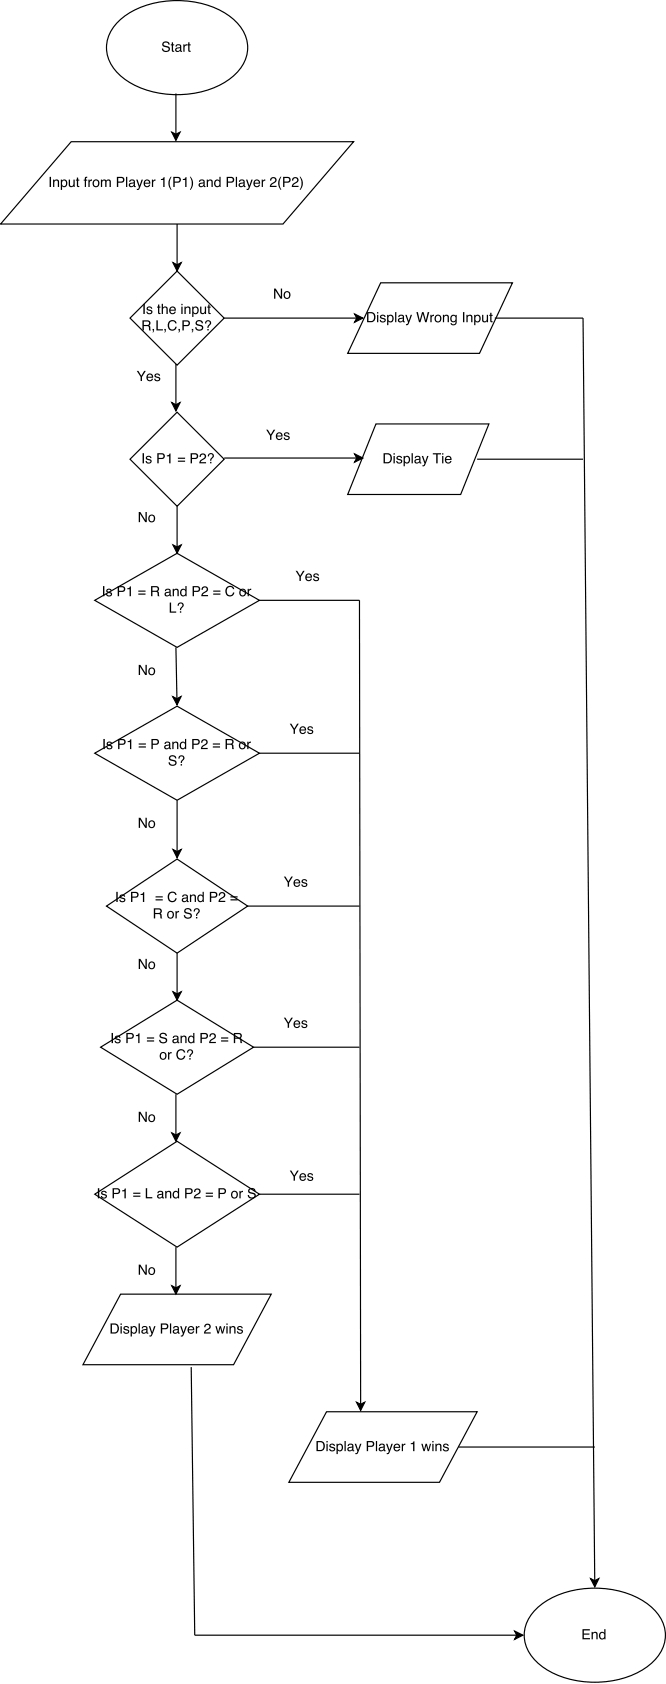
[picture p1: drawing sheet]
<svg xmlns="http://www.w3.org/2000/svg" width="200mm" height="505mm" viewBox="0 0 200 505" stroke-linecap="round" stroke-linejoin="round" font-family="sans-serif">
<path d="M35.1 6.8a26.1 26.1 0 0 1 22-6.4 22.2 22.2 0 0 1 14.9 7.5 10.4 10.4 0 0 1-2.1 14.9 28.3 28.3 0 0 1-26.4 4.1 16.5 16.5 0 0 1-11.2-9.9 10.4 10.4 0 0 1 2.8-10.2z" fill="none" stroke="#000" stroke-width=".35"/>
<path d="M48.9 12.7a1.19 1.19 0 0 1 2 .7h-.4a.66 .66 0 0 0-.8-.7 .66 .66 0 0 0-.5 .9h.1a1.28 1.28 0 0 1 1.6 1.4 1.29 1.29 0 0 1-1.3 .6 1.29 1.29 0 0 1-1.1-1.1h.4a.8 .8 0 0 0 .8 .8 .8 .8 0 0 0 .8-.8l-.4-.2a1.19 1.19 0 0 1-1.4-1.2zM51.5 12.7h.4v.6h.3v.3h-.3v1.5l.3 .1v.3h-.5l-.2-.2v-1.7h-.3v-.3h.3zM52.9 14.7a.53 .53 0 0 0 .7 .5 .53 .53 0 0 0 .3-.8zM52.7 13.5a.96 .96 0 0 1 1.6 .4l.1 1.3 .2 .1v.2h-.4l-.2-.3a.74 .74 0 0 1-1.3 .3 .74 .74 0 0 1 .5-1.2l.8-.2a.5 .5 0 0 0-.5-.6 .5 .5 0 0 0-.5 .5h-.4zM55 13.3h.3v.4l.7-.4v.4h-.4l-.2 .4-.1 1.4h-.3zM56.4 12.7h.4v.6h.4v.3h-.4v1.5l.4 .1v.3h-.5l-.2-.2-.1-1.7h-.3v-.3h.3z" fill="#000"/>
<path d="M21.3 42.5h84.7l-21.2 24.7h-84.6z" fill="#fff"/>
<path d="M21.3 42.5h84.7l-21.2 24.7h-84.6z" fill="none" stroke="#000" stroke-width=".35"/>
<path d="M14.9 53.1h.4v3h-.4zM15.9 53.9h.4v.3a.78 .78 0 0 1 .9-.4 .78 .78 0 0 1 .5 .9v1.4h-.4v-1.4a.55 .55 0 0 0-.6-.5 .55 .55 0 0 0-.4 .7v1.2h-.4zM18.8 54.3l-.2 .4a.73 .73 0 0 0 .1 1 .73 .73 0 0 0 1-.1 .73 .73 0 0 0 .1-.9l-.4-.5zM18.2 53.9h.4v.3a.96 .96 0 0 1 1.3-.2 .96 .96 0 0 1 .3 1.3 .88 .88 0 0 1-.6 .8 .88 .88 0 0 1-1-.3v1.2h-.4zM20.6 53.9h.4v1.4a.56 .56 0 0 0 .7 .5 .56 .56 0 0 0 .3-.8v-1.1h.4v2.2h-.4v-.3a.77 .77 0 0 1-.8 .3 .77 .77 0 0 1-.6-.7zM23 53.3h.4v.6h.4v.3h-.4v1.4l.4 .2v.3h-.5l-.2-.3-.1-1.6h-.3v-.3h.3zM25.5 53.2l.7-.2v.4l-.4 .1v.4h.4v.3h-.4v1.9h-.4v-1.9h-.3v-.3h.3zM26.5 53.9h.4v.4l.7-.5v.4l-.5 .1-.2 .4v1.4h-.4zM28.4 54.3a.79 .79 0 0 0-.3 1.1 .79 .79 0 0 0 1.2 .2 .81 .81 0 0 0 .1-1 .81 .81 0 0 0-1-.3zM28 54.1a1.08 1.08 0 0 1 1.6 .2 1.08 1.08 0 0 1-.2 1.5 1.08 1.08 0 0 1-1.5-.2l-.1-.9zM30.3 53.9h.3v.3a.72 .72 0 0 1 1.3 0 .73 .73 0 0 1 .8-.4 .73 .73 0 0 1 .5 .8v1.5h-.4v-1.5a.48 .48 0 0 0-.5-.4 .48 .48 0 0 0-.4 .6v1.3h-.3v-1.5a.5 .5 0 0 0-.7-.4 .5 .5 0 0 0-.3 .7v1.2h-.3zM35 53.1h1.4a.88 .88 0 0 1 .9 .8 .88 .88 0 0 1-.9 .9h-.9v1.3h-.5zM35.5 53.4v1.1h.8a.53 .53 0 0 0 .6-.6 .53 .53 0 0 0-.6-.5zM37.8 53.1h.4v3h-.4zM39 55.3a.53 .53 0 0 0 .7 .5 .53 .53 0 0 0 .3-.8zM38.8 54.1a.96 .96 0 0 1 1.7 .3v1.4h.2v.3h-.4l-.2-.3a.74 .74 0 0 1-1.3 .2 .74 .74 0 0 1 .5-1.2l.8-.2a.5 .5 0 0 0-.5-.5 .5 .5 0 0 0-.5 .5h-.4zM40.8 53.9h.5l.5 1.8 .6-1.8h.5l-.6 1.6a1.43 1.43 0 0 1-1.1 1.5l-.2-.4h.4l.3-.4zM43.3 54.2a1.01 1.01 0 0 1 1.3-.3 1.01 1.01 0 0 1 .5 1.2h-1.6a.63 .63 0 0 0 .4 .7 .63 .63 0 0 0 .8-.4h.3a1.08 1.08 0 0 1-1.5 .7 1.08 1.08 0 0 1-.3-1.7zM43.6 54.3l-.1 .5h1.2a.61 .61 0 0 0-.4-.6 .61 .61 0 0 0-.7 .1zM45.5 53.9h.4v.4l.7-.5v.4l-.4 .1-.3 .4v1.4h-.4zM48.2 53.7l1.1-.6v3h-.4v-2.1h-.7zM51.2 53h.2l-.5 2 .6 2h-.3a3.1 3.1 0 0 1 0-4zM52 53.1h1.3a.88 .88 0 0 1 .9 .8 .88 .88 0 0 1-.9 .9h-.9v1.3h-.4zM52.4 53.4v1.1h.8a.53 .53 0 0 0 .6-.6 .53 .53 0 0 0-.6-.5zM54.8 53.7l1.1-.6v3h-.4v-2.1h-.7zM56.9 53h.3a3.1 3.1 0 0 1 0 4h-.3l.5-1.2 .1-1.1zM60 55.3a.53 .53 0 0 0 .6 .5 .53 .53 0 0 0 .3-.8zM59.8 54.1a.96 .96 0 0 1 1.6 .3v1.4h.2v.3h-.4l-.2-.3a.74 .74 0 0 1-1.2 .2 .74 .74 0 0 1 .4-1.2l.8-.2a.5 .5 0 0 0-.5-.5 .5 .5 0 0 0-.5 .5h-.4zM62 53.9h.3v.3a.78 .78 0 0 1 1-.4 .78 .78 0 0 1 .5 .9v1.4h-.4v-1.4a.55 .55 0 0 0-.7-.5 .55 .55 0 0 0-.3 .7v1.2h-.4zM64.7 54.4a.76 .76 0 0 0-.1 1 .76 .76 0 0 0 1 .2 .8 .8 0 0 0 .2-1 .8 .8 0 0 0-.9-.3zM64.6 54l.7-.1 .5 .3v-1.2h.3v3.1h-.3v-.3a1.01 1.01 0 0 1-1.4 .1 1.01 1.01 0 0 1-.1-1.5zM68 53.1h1.3a.88 .88 0 0 1 .9 .8 .88 .88 0 0 1-.9 .9h-.9v1.3h-.4zM68.4 53.4v1.1h.8a.53 .53 0 0 0 .6-.6 .53 .53 0 0 0-.6-.5zM70.7 53.1h.4v3h-.4zM72 55.3a.53 .53 0 0 0 .6 .5 .53 .53 0 0 0 .3-.8zM71.8 54.1a.96 .96 0 0 1 1.6 .3v1.4h.2v.3h-.4l-.2-.3a.74 .74 0 0 1-1.3 .2 .74 .74 0 0 1 .5-1.2l.8-.2a.5 .5 0 0 0-.5-.5 .5 .5 0 0 0-.5 .5h-.4zM73.7 53.9h.5l.6 1.8 .6-1.8h.4l-.6 1.6a1.43 1.43 0 0 1-1.1 1.5l-.2-.4h.4l.3-.4zM76.3 54.2a1.01 1.01 0 0 1 1.2-.3 1.01 1.01 0 0 1 .5 1.2h-1.6a.63 .63 0 0 0 .4 .7 .63 .63 0 0 0 .8-.4h.4a1.08 1.08 0 0 1-1.6 .7 1.08 1.08 0 0 1-.3-1.7zM76.6 54.3l-.2 .5h1.2a.61 .61 0 0 0-.3-.6 .61 .61 0 0 0-.7 .1zM78.5 53.9h.3v.4l.7-.5v.4l-.4 .1-.3 .4v1.4h-.3zM81.2 53.4a.97 .97 0 0 1 1.6 .1 .97 .97 0 0 1-.6 1.5l-.9 .7h1.6v.4h-2a3.6 3.6 0 0 1 1.6-1.9 .6 .6 0 0 0-.6-.8 .6 .6 0 0 0-.6 .8h-.3zM84.1 53h.3l-.6 2 .6 2h-.3a3.1 3.1 0 0 1 0-4zM84.9 53.1h1.3a.88 .88 0 0 1 .9 .8 .88 .88 0 0 1-.9 .9h-.9v1.3h-.4zM85.3 53.4v1.1h.8a.53 .53 0 0 0 .6-.6 .53 .53 0 0 0-.6-.5zM87.8 53.4a.97 .97 0 0 1 1.6 .1 .97 .97 0 0 1-.7 1.5l-.8 .7h1.6v.4h-2a3.6 3.6 0 0 1 1.6-1.9 .6 .6 0 0 0-.6-.8 .6 .6 0 0 0-.6 .8h-.4zM89.8 53h.3a3.1 3.1 0 0 1 0 4h-.3l.5-1.2 .1-1.1z" fill="#000"/>
<path d="M53.1 81.3l14.1 14.1-14.1 14.1-14.1-14.1z" fill="#fff"/>
<path d="M53.1 81.3l14.1 14.1-14.1 14.1-14.1-14.1z" fill="none" stroke="#000" stroke-width=".35"/>
<g fill="#000">
<path d="M43 91.2h.4v3h-.4zM44.2 92.1a.89 .89 0 0 1 1.4 .5h-.3a.42 .42 0 0 0-.5-.4 .42 .42 0 0 0-.3 .6h.1a.81 .81 0 0 1 .9 .3 .81 .81 0 0 1 0 1 .97 .97 0 0 1-1.6-.6h.3a.49 .49 0 0 0 .6 .5 .49 .49 0 0 0 .4-.6l-.1-.1a.8 .8 0 0 1-.9-.2 .8 .8 0 0 1 0-1zM47.4 91.4h.4v.6h.3v.3h-.3v1.4l.3 .2v.3h-.5l-.2-.3v-1.6h-.3v-.3h.3zM48.5 91.1h.4v1.2a.78 .78 0 0 1 .9-.3 .78 .78 0 0 1 .5 .8v1.4h-.4v-1.4a.55 .55 0 0 0-.7-.5 .55 .55 0 0 0-.3 .7v1.2h-.4zM51 92.3a1.01 1.01 0 0 1 1.2-.3 1.01 1.01 0 0 1 .5 1.2h-1.6a.63 .63 0 0 0 .5 .7 .63 .63 0 0 0 .7-.4h.4a1.08 1.08 0 0 1-1.5 .7 1.08 1.08 0 0 1-.4-1.7zM51.3 92.4l-.2 .5h1.3a.61 .61 0 0 0-.4-.6 .61 .61 0 0 0-.7 .1zM54.4 92h.3v2.2h-.3zM54.4 91.2h.3v.4h-.3zM55.3 92h.4v.3a.78 .78 0 0 1 .9-.4 .78 .78 0 0 1 .5 .9v1.4h-.4v-1.4a.55 .55 0 0 0-.6-.5 .55 .55 0 0 0-.4 .7v1.2h-.4zM58.2 92.4l-.2 .4a.73 .73 0 0 0 .1 1 .73 .73 0 0 0 1-.1 .73 .73 0 0 0 .1-.9l-.4-.5zM57.6 92h.4v.3a.96 .96 0 0 1 1.3-.2 .96 .96 0 0 1 .3 1.3 .88 .88 0 0 1-.6 .8 .88 .88 0 0 1-1-.3v1.2h-.4zM60 92h.4v1.4a.56 .56 0 0 0 .7 .5 .56 .56 0 0 0 .3-.8v-1.1h.4v2.2h-.4v-.3a.77 .77 0 0 1-.8 .3 .77 .77 0 0 1-.6-.7zM62.4 91.4h.4v.6h.4v.3h-.4v1.4l.4 .2v.3h-.5l-.2-.3-.1-1.6h-.3v-.3h.3z"/>
<path d="M43.1 96.4v1.1h1a.53 .53 0 0 0 .6-.5 .53 .53 0 0 0-.6-.6zM42.7 96.1h1.4a.83 .83 0 0 1 1 .5 .83 .83 0 0 1-.4 1l.3 .4 .2 1.1h-.5l-.1-1-.5-.3h-1v1.3h-.4zM45.7 98.7h.5l-.1 .7-.4 .4 .3-.6-.3-.1zM46.9 96.1h.4v2.7h1.5v.3h-1.9zM49.3 98.7h.4v.7l-.4 .4 .2-.6-.2-.1zM50.6 96.5a1.32 1.32 0 0 1 1.4-.5 1.32 1.32 0 0 1 .9 1h-.4a.98 .98 0 0 0-1.2-.6 .98 .98 0 0 0-.6 1.3 .96 .96 0 0 0 .7 1.1 .96 .96 0 0 0 1.2-.8h.4a1.4 1.4 0 0 1-1.8 1.2 1.4 1.4 0 0 1-.9-1.9zM53.5 98.7h.4v.7l-.4 .4 .2-.6-.2-.1zM54.7 96.1h1.4a.88 .88 0 0 1 .9 .9 .88 .88 0 0 1-.9 .8h-1v1.3h-.4zM55.1 96.4v1.1h.8a.53 .53 0 0 0 .6-.5 .53 .53 0 0 0-.6-.6zM57.5 98.7h.4v.7l-.4 .4 .2-.6-.2-.1zM58.9 96.3a1.19 1.19 0 0 1 2 .7h-.4a.66 .66 0 0 0-.8-.7 .66 .66 0 0 0-.5 .9l.1 .1a1.28 1.28 0 0 1 1.6 1.3 1.29 1.29 0 0 1-1.3 .6 1.29 1.29 0 0 1-1.1-1h.4a.8 .8 0 0 0 .8 .7 .8 .8 0 0 0 .8-.8l-.4-.2a1.19 1.19 0 0 1-1.4-1.2zM62.2 98.7h.4v.4h-.4zM61.7 96.3a.92 .92 0 0 1 1.5 .1 .92 .92 0 0 1-.5 1.4l-.2 .6h-.3l.2-.8a.6 .6 0 0 0 .5-.8 .6 .6 0 0 0-.9-.3l-.2 .5h-.3z"/>
</g>
<path d="M114.1 84.8h39.5l-9.8 21.2h-39.6z" fill="#fff"/>
<path d="M114.1 84.8h39.5l-9.8 21.2h-39.6z" fill="none" stroke="#000" stroke-width=".35"/>
<path d="M110.5 94v2.3h.7a1.19 1.19 0 0 0 1-1.2 1.19 1.19 0 0 0-1-1.1zM110.1 93.6h1.2a1.54 1.54 0 0 1 1.3 1.5 1.54 1.54 0 0 1-1.3 1.6h-1.2zM113 94.5h.4v2.2h-.4zM113 93.6h.4v.4h-.4zM114.1 94.6a.89 .89 0 0 1 1.5 .5h-.4a.42 .42 0 0 0-.5-.4 .42 .42 0 0 0-.3 .5l.1 .1a.81 .81 0 0 1 .9 .3 .81 .81 0 0 1 0 .9 .97 .97 0 0 1-1.6-.5h.4a.49 .49 0 0 0 .6 .4 .49 .49 0 0 0 .4-.6h-.1a.8 .8 0 0 1-.9-.3 .8 .8 0 0 1-.1-.9zM116.6 94.9l-.1 .4a.73 .73 0 0 0 .1 .9 .73 .73 0 0 0 1 0 .73 .73 0 0 0 0-1l-.3-.4zM116.1 94.5h.3v.3a.96 .96 0 0 1 1.3-.2 .96 .96 0 0 1 .3 1.2 .88 .88 0 0 1-.6 .9 .88 .88 0 0 1-1-.3v1.1h-.3zM118.5 93.6h.3v3.1h-.3zM119.7 95.9a.53 .53 0 0 0 .7 .5 .53 .53 0 0 0 .3-.8zM119.5 94.7a.96 .96 0 0 1 1.6 .3v1.3l.3 .1v.3h-.4l-.2-.3a.74 .74 0 0 1-1.3 .2 .74 .74 0 0 1 .5-1.2l.7-.2a.5 .5 0 0 0-.4-.5 .5 .5 0 0 0-.6 .4h-.3zM121.5 94.4h.4l.6 1.8 .6-1.8h.4l-.6 1.7a1.43 1.43 0 0 1-1 1.5l-.2-.4h.4l.2-.5zM124.8 93.6h.5l.6 2.5 .6-2.5h.5l.7 2.5 .5-2.5h.5l-.8 3.1h-.4l-.7-2.6-.7 2.6h-.5zM129 94.4h.4v.4l.7-.4v.4l-.4 .1-.3 .3v1.5h-.4zM130.9 94.8a.79 .79 0 0 0-.2 1.1 .79 .79 0 0 0 1.1 .2 .81 .81 0 0 0 .1-1 .81 .81 0 0 0-1-.3zM130.6 94.7a1.08 1.08 0 0 1 1.5 .2 1.08 1.08 0 0 1-.2 1.5 1.08 1.08 0 0 1-1.5-.2l-.1-.9zM132.8 94.4h.3v.4a.78 .78 0 0 1 1-.4 .78 .78 0 0 1 .5 .8v1.5h-.4v-1.4a.55 .55 0 0 0-.7-.5 .55 .55 0 0 0-.3 .7v1.2h-.4zM135.3 94.7a.83 .83 0 0 1 1.3 0v-.2h.3v2a.97 .97 0 0 1-.7 1.1 .97 .97 0 0 1-1.1-.7h.3a.64 .64 0 0 0 .9 .3 .64 .64 0 0 0 .3-.8 1.01 1.01 0 0 1-1.5 0 1.01 1.01 0 0 1 0-1.4zM135.6 94.9a.73 .73 0 0 0-.2 1.1 .73 .73 0 0 0 1.1 0 .74 .74 0 0 0 0-.9 .74 .74 0 0 0-.9-.2zM138.8 93.6h.4v3.1h-.4zM139.8 94.4h.4v.4a.78 .78 0 0 1 .9-.4 .78 .78 0 0 1 .5 .8v1.5h-.3v-1.4a.55 .55 0 0 0-.7-.5 .55 .55 0 0 0-.4 .7v1.2h-.4zM142.7 94.9l-.1 .4a.73 .73 0 0 0 .1 .9 .73 .73 0 0 0 .9 0 .73 .73 0 0 0 .1-1l-.3-.4zM142.2 94.5h.3v.3a.96 .96 0 0 1 1.3-.2 .96 .96 0 0 1 .3 1.2 .88 .88 0 0 1-.6 .9 .88 .88 0 0 1-1-.3v1.1h-.3zM144.5 94.4h.4v1.5a.56 .56 0 0 0 .8 .5 .56 .56 0 0 0 .2-.9v-1.1h.4v2.3h-.3v-.4a.77 .77 0 0 1-.9 .4 .77 .77 0 0 1-.6-.7zM147 93.8h.3v.6h.4v.4h-.4v1.4l.4 .2v.3h-.5l-.2-.3v-1.6h-.3v-.4h.3z" fill="#000"/>
<path d="M53.1 123.6l14.1 14.2-14.1 14.1-14.1-14.1z" fill="#fff"/>
<path d="M39 137.8l14.1-14.2 14.1 14.2-14.1 14.1z" fill="none" stroke="#000" stroke-width=".35"/>
<path d="M42.7 136h.5v3h-.5zM43.9 136.9a.89 .89 0 0 1 1.5 .5h-.4a.42 .42 0 0 0-.4-.4 .42 .42 0 0 0-.4 .6h.1a.81 .81 0 0 1 1 .3 .81 .81 0 0 1-.1 1 .97 .97 0 0 1-1.6-.6h.4a.49 .49 0 0 0 .6 .5 .49 .49 0 0 0 .4-.6l-.1-.1a.8 .8 0 0 1-.9-.2 .8 .8 0 0 1-.1-1zM47.2 136h1.3a.88 .88 0 0 1 .9 .8 .88 .88 0 0 1-.9 .9h-.9v1.3h-.4zM47.6 136.3v1.1h.8a.53 .53 0 0 0 .6-.6 .53 .53 0 0 0-.6-.5zM50 136.6l1.1-.6v3h-.4v-2.1h-.7zM53.3 137.3h2.2v.3h-2.2zM53.3 138.2h2.2v.3h-2.2zM57.2 136h1.3a.88 .88 0 0 1 .9 .8 .88 .88 0 0 1-.9 .9h-.9v1.3h-.4zM57.6 136.3v1.1h.8a.53 .53 0 0 0 .6-.6 .53 .53 0 0 0-.6-.5zM60.1 136.3a.97 .97 0 0 1 1.6 .1 .97 .97 0 0 1-.7 1.5l-.8 .7h1.6v.4h-2.1a3.6 3.6 0 0 1 1.7-1.9 .6 .6 0 0 0-.6-.8 .6 .6 0 0 0-.6 .8h-.4zM63 138.6h.4v.4h-.4zM62.5 136.2a.92 .92 0 0 1 1.5 .1 .92 .92 0 0 1-.5 1.4l-.1 .5h-.4l.2-.7a.6 .6 0 0 0 .5-.8 .6 .6 0 0 0-.8-.3l-.2 .5h-.4z" fill="#000"/>
<path d="M112.7 127.2h33.9l-8.5 21.1h-33.9z" fill="#fff"/>
<path d="M112.7 127.2h33.9l-8.5 21.1h-33.9z" fill="none" stroke="#000" stroke-width=".35"/>
<path d="M115.4 136.3v2.3h.7a1.19 1.19 0 0 0 1-1.1 1.19 1.19 0 0 0-1-1.2zM115 136h1.2a1.54 1.54 0 0 1 1.3 1.5 1.54 1.54 0 0 1-1.3 1.5h-1.2zM118 136.8h.4v2.2h-.4zM118 136h.4v.4h-.4zM119.1 136.9a.89 .89 0 0 1 1.4 .5h-.3a.42 .42 0 0 0-.5-.4 .42 .42 0 0 0-.3 .6h.1a.81 .81 0 0 1 .9 .3 .81 .81 0 0 1 0 1 .97 .97 0 0 1-1.6-.6h.3a.49 .49 0 0 0 .6 .5 .49 .49 0 0 0 .4-.6l-.1-.1a.8 .8 0 0 1-.9-.2 .8 .8 0 0 1 0-1zM121.6 137.2l-.2 .4a.73 .73 0 0 0 .1 1 .73 .73 0 0 0 1-.1 .73 .73 0 0 0 0-.9l-.3-.5zM121 136.8h.4v.3a.96 .96 0 0 1 1.2-.2 .96 .96 0 0 1 .3 1.3 .88 .88 0 0 1-.5 .8 .88 .88 0 0 1-1-.3v1.2h-.4zM123.4 136h.4v3h-.4zM124.7 138.2a.53 .53 0 0 0 .6 .5 .53 .53 0 0 0 .3-.8zM124.5 137a.96 .96 0 0 1 1.6 .3v1.4h.2v.3h-.4l-.2-.3a.74 .74 0 0 1-1.3 .2 .74 .74 0 0 1 .5-1.2l.8-.2a.5 .5 0 0 0-.5-.5 .5 .5 0 0 0-.5 .5h-.4zM126.4 136.8h.5l.6 1.8 .6-1.8h.4l-.6 1.6a1.43 1.43 0 0 1-1.1 1.5l-.2-.4h.4l.3-.4zM129.8 136h2.4v.3h-1v2.7h-.4v-2.7h-1zM132.6 136.8h.3v2.2h-.3zM132.6 136h.3v.4h-.3zM133.7 137.1a1.01 1.01 0 0 1 1.2-.2 1.01 1.01 0 0 1 .5 1.1h-1.6a.63 .63 0 0 0 .4 .7 .63 .63 0 0 0 .8-.4h.4a1.08 1.08 0 0 1-1.6 .7 1.08 1.08 0 0 1-.3-1.7zM134 137.2l-.2 .5h1.2a.61 .61 0 0 0-.3-.6 .61 .61 0 0 0-.7 .1z" fill="#000"/>
<path d="M28.4 180.1l24.7-14.1 24.7 14.1-24.7 14.1z" fill="#fff"/>
<path d="M28.4 180.1l24.7-14.1 24.7 14.1-24.7 14.1z" fill="none" stroke="#000" stroke-width=".35"/>
<g fill="#000">
<path d="M30.9 175.8h.4v3.1h-.4zM32.1 176.8a.89 .89 0 0 1 1.4 .5h-.3a.42 .42 0 0 0-.5-.4 .42 .42 0 0 0-.3 .5l.1 .1a.81 .81 0 0 1 .9 .3 .81 .81 0 0 1 0 .9 .97 .97 0 0 1-1.6-.5h.3a.49 .49 0 0 0 .6 .4 .49 .49 0 0 0 .4-.6h-.1a.8 .8 0 0 1-.9-.3 .8 .8 0 0 1 0-.9zM35.3 175.8h1.4a.88 .88 0 0 1 .9 .9 .88 .88 0 0 1-.9 .9h-1v1.3h-.4zM35.7 176.2v1h.8a.53 .53 0 0 0 .7-.5 .53 .53 0 0 0-.7-.5zM38.2 176.5l1.1-.6v3h-.4v-2.1h-.7zM41.5 177.2h2.1v.3h-2.1zM41.5 178h2.1v.4h-2.1zM45.7 176.2v1h1a.53 .53 0 0 0 .6-.5 .53 .53 0 0 0-.6-.5zM45.3 175.8h1.4a.83 .83 0 0 1 1 .5 .83 .83 0 0 1-.4 1.1l.3 .3 .2 1.2h-.5l-.1-1.1-.6-.2h-.9v1.3h-.4zM49.8 178.1a.53 .53 0 0 0 .6 .5 .53 .53 0 0 0 .3-.8zM49.6 176.9a.96 .96 0 0 1 1.6 .3v1.3l.2 .1v.3h-.4l-.2-.3a.74 .74 0 0 1-1.3 .2 .74 .74 0 0 1 .5-1.2l.8-.2a.5 .5 0 0 0-.5-.5 .5 .5 0 0 0-.5 .4h-.4zM51.8 176.6h.3v.4a.78 .78 0 0 1 1-.4 .78 .78 0 0 1 .5 .8v1.5h-.4v-1.4a.55 .55 0 0 0-.7-.6 .55 .55 0 0 0-.3 .8v1.2h-.4zM54.5 177.1a.76 .76 0 0 0-.1 1.1 .76 .76 0 0 0 1 .2 .8 .8 0 0 0 .2-1 .8 .8 0 0 0-.9-.4zM54.4 176.8l.7-.2 .5 .3v-1.1h.3v3.1h-.3v-.3a1.01 1.01 0 0 1-1.4 0 1.01 1.01 0 0 1-.1-1.4zM57.7 175.8h1.4a.88 .88 0 0 1 .9 .9 .88 .88 0 0 1-.9 .9h-.9v1.3h-.5zM58.2 176.2v1h.8a.53 .53 0 0 0 .6-.5 .53 .53 0 0 0-.6-.5zM60.7 176.1a.97 .97 0 0 1 1.6 .2 .97 .97 0 0 1-.7 1.4l-.8 .8h1.6v.4h-2.1a3.6 3.6 0 0 1 1.7-2 .6 .6 0 0 0-.6-.7 .6 .6 0 0 0-.6 .7h-.4zM63.9 177.2h2.2v.3h-2.2zM63.9 178h2.2v.4h-2.2zM67.9 176.2a1.32 1.32 0 0 1 1.3-.5 1.32 1.32 0 0 1 1 1h-.4a.98 .98 0 0 0-1.2-.6 .98 .98 0 0 0-.6 1.3 .96 .96 0 0 0 .7 1.2 .96 .96 0 0 0 1.2-.9h.4a1.4 1.4 0 0 1-1.8 1.2 1.4 1.4 0 0 1-.9-1.9zM72.4 177a.79 .79 0 0 0-.3 1.1 .79 .79 0 0 0 1.2 .2 .81 .81 0 0 0 0-1 .81 .81 0 0 0-.9-.3zM72 176.9a1.08 1.08 0 0 1 1.6 .2 1.08 1.08 0 0 1-.2 1.5 1.08 1.08 0 0 1-1.6-.2v-.9zM74.2 176.6h.4v.4l.7-.4v.4l-.4 .1-.3 .3v1.5h-.4z"/>
<path d="M50.9 180.8h.4v2.6h1.5v.4h-1.9zM53.9 183.4h.4v.4h-.4zM53.5 181a.92 .92 0 0 1 1.5 .1 .92 .92 0 0 1-.5 1.4l-.2 .5h-.4l.3-.7a.6 .6 0 0 0 .5-.8 .6 .6 0 0 0-.9-.3l-.2 .5h-.4z"/>
</g>
<path d="M28.4 226l24.7-14.2 24.7 14.2-24.7 14.1z" fill="#fff"/>
<path d="M28.4 226l24.7-14.2 24.7 14.2-24.7 14.1z" fill="none" stroke="#000" stroke-width=".35"/>
<g fill="#000">
<path d="M31 221.7h.4v3h-.4zM32.2 222.6a.89 .89 0 0 1 1.4 .5h-.3a.42 .42 0 0 0-.5-.3 .42 .42 0 0 0-.3 .5h.1a.81 .81 0 0 1 .9 .3 .81 .81 0 0 1 0 1 .97 .97 0 0 1-1.6-.6h.3a.49 .49 0 0 0 .6 .5 .49 .49 0 0 0 .4-.6h-.1a.8 .8 0 0 1-.9-.3 .8 .8 0 0 1 0-1zM35.4 221.7h1.4a.88 .88 0 0 1 .9 .9 .88 .88 0 0 1-.9 .8h-1v1.3h-.4zM35.8 222v1.1h.8a.53 .53 0 0 0 .7-.5 .53 .53 0 0 0-.7-.6zM38.3 222.3l1.1-.5v2.9h-.4v-2.1h-.7zM41.6 223h2.1v.4h-2.1zM41.6 223.9h2.1v.4h-2.1zM45.4 221.7h1.4a.88 .88 0 0 1 .9 .9 .88 .88 0 0 1-.9 .8h-1v1.3h-.4zM45.8 222v1.1h.8a.53 .53 0 0 0 .7-.5 .53 .53 0 0 0-.7-.6zM49.6 223.9a.53 .53 0 0 0 .7 .5 .53 .53 0 0 0 .3-.8zM49.4 222.7a.96 .96 0 0 1 1.7 .4v1.3l.2 .1v.2h-.4l-.2-.3a.74 .74 0 0 1-1.3 .2 .74 .74 0 0 1 .5-1.1l.8-.2a.5 .5 0 0 0-.5-.6 .5 .5 0 0 0-.5 .5h-.4zM51.7 222.5h.3v.3a.78 .78 0 0 1 .9-.3 .78 .78 0 0 1 .6 .8v1.4h-.4v-1.4a.55 .55 0 0 0-.7-.5 .55 .55 0 0 0-.4 .8v1.1h-.3zM54.4 223a.76 .76 0 0 0-.2 1.1 .76 .76 0 0 0 1.1 .2 .8 .8 0 0 0 .2-1 .8 .8 0 0 0-.9-.4zM54.3 222.6l.7-.1 .5 .3v-1.1h.3v3h-.3v-.3a1.01 1.01 0 0 1-1.4 .1 1.01 1.01 0 0 1-.1-1.4zM57.6 221.7h1.4a.88 .88 0 0 1 .9 .9 .88 .88 0 0 1-.9 .8h-1v1.3h-.4zM58 222v1.1h.9a.53 .53 0 0 0 .6-.5 .53 .53 0 0 0-.6-.6zM60.6 222a.97 .97 0 0 1 1.5 .2 .97 .97 0 0 1-.6 1.4l-.9 .8h1.7v.3h-2.1a3.6 3.6 0 0 1 1.6-1.9 .6 .6 0 0 0-.6-.7 .6 .6 0 0 0-.5 .7h-.4zM63.8 223h2.2v.4h-2.2zM63.8 223.9h2.2v.4h-2.2zM68 222v1.1h1a.53 .53 0 0 0 .6-.5 .53 .53 0 0 0-.5-.6zM67.6 221.7h1.4a.83 .83 0 0 1 1 .5 .83 .83 0 0 1-.4 1l.4 .4 .2 1.1h-.5l-.2-1-.5-.3h-1v1.3h-.4zM72.3 222.9a.79 .79 0 0 0-.3 1.1 .79 .79 0 0 0 1.2 .2 .81 .81 0 0 0 0-1 .81 .81 0 0 0-.9-.3zM71.9 222.8a1.08 1.08 0 0 1 1.5 .1 1.08 1.08 0 0 1-.1 1.6 1.08 1.08 0 0 1-1.6-.2l-.1-1zM74.1 222.5h.4v.4l.7-.4v.4h-.4l-.3 .4v1.4h-.4z"/>
<path d="M50.9 226.8a1.19 1.19 0 0 1 2 .7h-.4a.66 .66 0 0 0-.8-.7 .66 .66 0 0 0-.5 .9l.1 .1a1.28 1.28 0 0 1 1.6 1.3 1.29 1.29 0 0 1-1.3 .6 1.29 1.29 0 0 1-1.1-1h.4a.8 .8 0 0 0 .8 .7 .8 .8 0 0 0 .8-.7l-.4-.3a1.19 1.19 0 0 1-1.4-1.2zM54.2 229.2h.4v.5h-.4zM53.7 226.9a.92 .92 0 0 1 1.5 .1 .92 .92 0 0 1-.5 1.3l-.2 .6h-.3l.2-.8a.6 .6 0 0 0 .5-.7 .6 .6 0 0 0-.9-.4l-.2 .6h-.3z"/>
</g>
<path d="M31.9 271.8l21.2-14.1 21.2 14.1-21.2 14.1z" fill="#fff"/>
<path d="M31.9 271.8l21.2-14.1 21.2 14.1-21.2 14.1z" fill="none" stroke="#000" stroke-width=".35"/>
<g fill="#000">
<path d="M34.9 267.5h.4v3.1h-.4zM36.1 268.5a.89 .89 0 0 1 1.4 .5h-.3a.42 .42 0 0 0-.5-.4 .42 .42 0 0 0-.4 .6h.2a.81 .81 0 0 1 .9 .3 .81 .81 0 0 1 0 1 .97 .97 0 0 1-1.6-.6h.3a.49 .49 0 0 0 .6 .5 .49 .49 0 0 0 .4-.6l-.1-.1a.8 .8 0 0 1-.9-.3 .8 .8 0 0 1 0-.9zM39.3 267.5h1.3a.88 .88 0 0 1 1 .9 .88 .88 0 0 1-1 .9h-.9v1.3h-.4zM39.7 267.9v1h.8a.53 .53 0 0 0 .6-.5 .53 .53 0 0 0-.6-.5zM42.1 268.2l1.1-.6v3h-.4v-2.1h-.7zM46.6 268.9h2.2v.3h-2.2zM46.6 269.8h2.2v.3h-2.2zM50.6 267.9a1.32 1.32 0 0 1 1.3-.4 1.32 1.32 0 0 1 1 1h-.4a.98 .98 0 0 0-1.2-.6 .98 .98 0 0 0-.6 1.2 .96 .96 0 0 0 .7 1.2 .96 .96 0 0 0 1.2-.8h.4a1.4 1.4 0 0 1-1.8 1.1 1.4 1.4 0 0 1-.9-1.9zM54.9 269.8a.53 .53 0 0 0 .7 .5 .53 .53 0 0 0 .3-.8zM54.7 268.6a.96 .96 0 0 1 1.6 .3v1.4h.3v.3h-.4l-.2-.3a.74 .74 0 0 1-1.3 .2 .74 .74 0 0 1 .5-1.2l.7-.2a.5 .5 0 0 0-.4-.5 .5 .5 0 0 0-.6 .4h-.3zM56.9 268.4h.4v.3a.78 .78 0 0 1 .9-.4 .78 .78 0 0 1 .5 .9v1.4h-.3v-1.4a.55 .55 0 0 0-.7-.5 .55 .55 0 0 0-.4 .7v1.2h-.4zM59.7 268.9a.76 .76 0 0 0-.2 1 .76 .76 0 0 0 1.1 .2 .8 .8 0 0 0 .2-1 .8 .8 0 0 0-1-.4zM59.6 268.5l.7-.2 .4 .4v-1.2h.4v3.1h-.3v-.3a1.01 1.01 0 0 1-1.5 .1 1.01 1.01 0 0 1-.1-1.5zM62.9 267.5h1.4a.88 .88 0 0 1 .9 .9 .88 .88 0 0 1-.9 .9h-1v1.3h-.4zM63.3 267.9v1h.8a.53 .53 0 0 0 .7-.5 .53 .53 0 0 0-.7-.5zM65.9 267.9a.97 .97 0 0 1 1.5 .1 .97 .97 0 0 1-.6 1.5l-.9 .7h1.6v.4h-2a3.6 3.6 0 0 1 1.6-1.9 .6 .6 0 0 0-.6-.8 .6 .6 0 0 0-.5 .8h-.4zM69.1 268.9h2.1v.3h-2.1zM69.1 269.8h2.1v.3h-2.1z"/>
<path d="M46.5 272.8v1.1h1a.53 .53 0 0 0 .6-.5 .53 .53 0 0 0-.6-.6zM46.1 272.5h1.4a.83 .83 0 0 1 1 .5 .83 .83 0 0 1-.4 1l.3 .4 .2 1.1h-.5l-.1-1-.5-.3h-1v1.3h-.4zM50.8 273.7a.79 .79 0 0 0-.3 1.1 .79 .79 0 0 0 1.1 .2 .81 .81 0 0 0 .1-1 .81 .81 0 0 0-.9-.3zM50.4 273.6a1.08 1.08 0 0 1 1.5 .1 1.08 1.08 0 0 1-.2 1.6 1.08 1.08 0 0 1-1.5-.2l-.1-1zM52.6 273.3h.4v.4l.7-.4v.4h-.5l-.2 .4v1.4h-.4zM55.5 272.7a1.19 1.19 0 0 1 1.9 .7h-.3a.66 .66 0 0 0-.8-.7 .66 .66 0 0 0-.5 .9h.1a1.28 1.28 0 0 1 1.6 1.4 1.29 1.29 0 0 1-1.4 .6 1.29 1.29 0 0 1-1-1.1h.4a.8 .8 0 0 0 .8 .8 .8 .8 0 0 0 .8-.8l-.4-.2a1.19 1.19 0 0 1-1.5-1.2zM58.7 275.1h.5v.4h-.5zM58.3 272.7a.92 .92 0 0 1 1.5 .1 .92 .92 0 0 1-.5 1.4l-.2 .5h-.3l.2-.7a.6 .6 0 0 0 .5-.8 .6 .6 0 0 0-.9-.3l-.2 .5h-.3z"/>
</g>
<path d="M30.2 314.1l22.9-14.1 22.9 14.1-22.9 14.2z" fill="#fff"/>
<path d="M30.2 314.1l22.9-14.1 22.9 14.1-22.9 14.2z" fill="none" stroke="#000" stroke-width=".35"/>
<g fill="#000">
<path d="M33.5 309.9h.4v3h-.4zM34.6 310.8a.89 .89 0 0 1 1.5 .5h-.3a.42 .42 0 0 0-.5-.3 .42 .42 0 0 0-.4 .5h.1a.81 .81 0 0 1 1 .3 .81 .81 0 0 1 0 1 .97 .97 0 0 1-1.6-.6h.3a.49 .49 0 0 0 .6 .5 .49 .49 0 0 0 .4-.6h-.1a.8 .8 0 0 1-.9-.3 .8 .8 0 0 1-.1-1zM37.9 309.9h1.3a.88 .88 0 0 1 .9 .9 .88 .88 0 0 1-.9 .8h-.9v1.3h-.4zM38.3 310.2v1.1h.8a.53 .53 0 0 0 .6-.5 .53 .53 0 0 0-.6-.6zM40.7 310.5l1.1-.5v2.9h-.4v-2.1h-.7zM44.1 311.2h2.1v.4h-2.1zM44.1 312.1h2.1v.4h-2.1zM48.1 310.1a1.19 1.19 0 0 1 1.9 .7h-.3a.66 .66 0 0 0-.8-.7 .66 .66 0 0 0-.5 .9h.1a1.28 1.28 0 0 1 1.6 1.4 1.29 1.29 0 0 1-1.4 .6 1.29 1.29 0 0 1-1-1.1h.4a.8 .8 0 0 0 .8 .8 .8 .8 0 0 0 .8-.8l-.4-.2a1.19 1.19 0 0 1-1.5-1.2zM52.1 312.1a.53 .53 0 0 0 .7 .5 .53 .53 0 0 0 .3-.8zM51.9 310.9a.96 .96 0 0 1 1.6 .4v1.3h.3v.3h-.5l-.1-.3a.74 .74 0 0 1-1.3 .2 .74 .74 0 0 1 .5-1.2l.7-.1a.5 .5 0 0 0-.4-.6 .5 .5 0 0 0-.6 .5h-.3zM54.1 310.7h.4v.3a.78 .78 0 0 1 .9-.3 .78 .78 0 0 1 .5 .8v1.4h-.3v-1.4a.55 .55 0 0 0-.7-.5 .55 .55 0 0 0-.4 .8v1.1h-.4zM56.9 311.2a.76 .76 0 0 0-.2 1.1 .76 .76 0 0 0 1.1 .1 .8 .8 0 0 0 .1-.9 .8 .8 0 0 0-.9-.4zM56.8 310.8l.6-.1 .5 .3v-1.1h.4v3h-.4v-.3a1.01 1.01 0 0 1-1.4 .1 1.01 1.01 0 0 1-.1-1.4zM60.1 309.9h1.4a.88 .88 0 0 1 .9 .9 .88 .88 0 0 1-.9 .8h-1v1.3h-.4zM60.5 310.2v1.1h.8a.53 .53 0 0 0 .7-.5 .53 .53 0 0 0-.7-.6zM63 310.2a.97 .97 0 0 1 1.6 .2 .97 .97 0 0 1-.6 1.4l-.9 .8h1.6v.3h-2a3.6 3.6 0 0 1 1.6-1.9 .6 .6 0 0 0-.6-.7 .6 .6 0 0 0-.6 .7h-.3zM66.3 311.2h2.1v.4h-2.1zM66.3 312.1h2.1v.4h-2.1zM70.5 310.2v1.1h1a.53 .53 0 0 0 .6-.5 .53 .53 0 0 0-.6-.6zM70.1 309.9h1.4a.83 .83 0 0 1 1 .5 .83 .83 0 0 1-.4 1l.3 .4 .2 1.1h-.5l-.1-1-.6-.3h-.9v1.3h-.4z"/>
<path d="M48.5 316a.79 .79 0 0 0-.2 1.1 .79 .79 0 0 0 1.1 .2 .81 .81 0 0 0 .1-1 .81 .81 0 0 0-1-.3zM48.2 315.9a1.08 1.08 0 0 1 1.5 .2 1.08 1.08 0 0 1-.2 1.5 1.08 1.08 0 0 1-1.5-.2l-.1-1zM50.4 315.6h.3v.4l.8-.4v.4l-.5 .1-.2 .3v1.5h-.4zM53.2 315.2a1.32 1.32 0 0 1 1.3-.5 1.32 1.32 0 0 1 1 1h-.4a.98 .98 0 0 0-1.2-.6 .98 .98 0 0 0-.6 1.3 .96 .96 0 0 0 .7 1.2 .96 .96 0 0 0 1.2-.9h.4a1.4 1.4 0 0 1-1.8 1.2 1.4 1.4 0 0 1-.9-1.9zM56.8 317.4h.4v.5h-.4zM56.3 315a.92 .92 0 0 1 1.5 .2 .92 .92 0 0 1-.5 1.3l-.2 .6h-.3l.2-.8a.6 .6 0 0 0 .5-.8 .6 .6 0 0 0-.9-.3l-.2 .6h-.3z"/>
</g>
<path d="M28.4 358.2l24.7-15.8 24.7 15.8-24.7 15.9z" fill="#fff"/>
<path d="M28.4 358.2l24.7-15.8 24.7 15.8-24.7 15.9z" fill="none" stroke="#000" stroke-width=".35"/>
<path d="M29.3 356.4h.5v3.1h-.5zM30.5 357.4a.89 .89 0 0 1 1.5 .5h-.4a.42 .42 0 0 0-.5-.4 .42 .42 0 0 0-.3 .6h.1a.81 .81 0 0 1 .9 .3 .81 .81 0 0 1 0 1 .97 .97 0 0 1-1.6-.6h.4a.49 .49 0 0 0 .5 .5 .49 .49 0 0 0 .5-.6l-.1-.1a.8 .8 0 0 1-.9-.3 .8 .8 0 0 1-.1-.9zM33.8 356.4h1.3a.88 .88 0 0 1 .9 .9 .88 .88 0 0 1-.9 .9h-.9v1.3h-.4zM34.2 356.8v1h.8a.53 .53 0 0 0 .6-.5 .53 .53 0 0 0-.6-.5zM36.6 357.1l1.1-.6v3h-.4v-2.1h-.7zM39.9 357.8h2.2v.3h-2.2zM39.9 358.7h2.2v.3h-2.2zM43.7 356.4h.4v2.7h1.6v.4h-2zM47.5 358.7a.53 .53 0 0 0 .7 .5 .53 .53 0 0 0 .3-.8zM47.3 357.5a.96 .96 0 0 1 1.6 .3v1.4h.3v.3h-.4l-.2-.3a.74 .74 0 0 1-1.3 .2 .74 .74 0 0 1 .5-1.2l.7-.2a.5 .5 0 0 0-.4-.5 .5 .5 0 0 0-.6 .4h-.3zM49.5 357.3h.4v.3a.78 .78 0 0 1 .9-.4 .78 .78 0 0 1 .5 .9v1.4h-.3v-1.4a.55 .55 0 0 0-.7-.5 .55 .55 0 0 0-.4 .7v1.2h-.4zM52.3 357.8a.76 .76 0 0 0-.2 1 .76 .76 0 0 0 1.1 .2 .8 .8 0 0 0 .2-1 .8 .8 0 0 0-1-.4zM52.2 357.4l.7-.2 .4 .4v-1.2h.4v3.1h-.3v-.3a1.01 1.01 0 0 1-1.5 .1 1.01 1.01 0 0 1-.1-1.5zM55.5 356.4h1.4a.88 .88 0 0 1 .9 .9 .88 .88 0 0 1-.9 .9h-1v1.3h-.4zM55.9 356.8v1h.8a.53 .53 0 0 0 .7-.5 .53 .53 0 0 0-.7-.5zM58.5 356.8a.97 .97 0 0 1 1.5 .1 .97 .97 0 0 1-.6 1.5l-.9 .7h1.6v.4h-2a3.6 3.6 0 0 1 1.6-1.9 .6 .6 0 0 0-.6-.8 .6 .6 0 0 0-.5 .8h-.4zM61.7 357.8h2.1v.3h-2.1zM61.7 358.7h2.1v.3h-2.1zM65.5 356.4h1.4a.88 .88 0 0 1 .9 .9 .88 .88 0 0 1-.9 .9h-1v1.3h-.4zM65.9 356.8v1h.8a.53 .53 0 0 0 .7-.5 .53 .53 0 0 0-.7-.5zM69.9 357.6a.79 .79 0 0 0-.2 1.2 .79 .79 0 0 0 1.1 .2 .81 .81 0 0 0 .1-1 .81 .81 0 0 0-1-.4zM69.5 357.5a1.08 1.08 0 0 1 1.6 .2 1.08 1.08 0 0 1-.2 1.5 1.08 1.08 0 0 1-1.5-.2l-.1-.9zM71.8 357.3h.3v.3l.8-.4v.4l-.5 .1-.2 .4-.1 1.4h-.3zM74.7 356.6a1.19 1.19 0 0 1 1.9 .7h-.4a.66 .66 0 0 0-.8-.6 .66 .66 0 0 0-.4 .9h.1a1.28 1.28 0 0 1 1.6 1.3 1.29 1.29 0 0 1-1.4 .7 1.29 1.29 0 0 1-1-1.1h.4a.8 .8 0 0 0 .8 .7 .8 .8 0 0 0 .8-.7l-.4-.3a1.19 1.19 0 0 1-1.5-1.2z" fill="#000"/>
<path d="M36.2 388.2h45.1l-11.3 21.2h-45.1z" fill="#fff"/>
<path d="M36.2 388.2h45.1l-11.3 21.2h-45.1z" fill="none" stroke="#000" stroke-width=".35"/>
<path d="M33.6 397.4v2.3h.7a1.19 1.19 0 0 0 1-1.2 1.19 1.19 0 0 0-1-1.1zM33.1 397h1.3a1.54 1.54 0 0 1 1.3 1.5 1.54 1.54 0 0 1-1.3 1.5h-1.3zM36.1 397.8h.4v2.2h-.4zM36.1 397h.4v.4h-.4zM37.2 398a.89 .89 0 0 1 1.5 .5h-.4a.42 .42 0 0 0-.5-.4 .42 .42 0 0 0-.3 .5l.1 .1a.81 .81 0 0 1 .9 .3 .81 .81 0 0 1 0 .9 .97 .97 0 0 1-1.6-.5h.4a.49 .49 0 0 0 .5 .4 .49 .49 0 0 0 .5-.6h-.2a.8 .8 0 0 1-.9-.3 .8 .8 0 0 1 0-.9zM39.7 398.3l-.1 .3a.73 .73 0 0 0 .1 1 .73 .73 0 0 0 .9 0 .73 .73 0 0 0 .1-1l-.3-.5zM39.2 397.8h.3v.3a.96 .96 0 0 1 1.3-.1 .96 .96 0 0 1 .3 1.2 .88 .88 0 0 1-.6 .9 .88 .88 0 0 1-1-.3v1.1h-.3zM41.6 397h.3v3h-.3zM42.8 399.3a.53 .53 0 0 0 .7 .5 .53 .53 0 0 0 .3-.8zM42.6 398.1a.96 .96 0 0 1 1.6 .3v1.3l.3 .1v.3h-.5l-.1-.3a.74 .74 0 0 1-1.3 .2 .74 .74 0 0 1 .5-1.2l.7-.2a.5 .5 0 0 0-.4-.5 .5 .5 0 0 0-.6 .4h-.3zM44.6 397.8h.4l.6 1.8 .6-1.8h.4l-.6 1.7a1.43 1.43 0 0 1-1 1.5l-.2-.4h.4l.2-.5zM48.2 397h1.4a.88 .88 0 0 1 .9 .9 .88 .88 0 0 1-.9 .9h-1v1.2h-.4zM48.6 397.4v1h.8a.53 .53 0 0 0 .7-.5 .53 .53 0 0 0-.7-.5zM51 397h.3v3h-.3zM52.2 399.3a.53 .53 0 0 0 .7 .5 .53 .53 0 0 0 .3-.8zM52 398.1a.96 .96 0 0 1 1.6 .3v1.3l.3 .1v.3h-.4l-.2-.3a.74 .74 0 0 1-1.3 .2 .74 .74 0 0 1 .5-1.2l.7-.2a.5 .5 0 0 0-.4-.5 .5 .5 0 0 0-.6 .4h-.3zM54 397.8h.4l.6 1.8 .6-1.8h.4l-.6 1.7a1.43 1.43 0 0 1-1 1.5l-.2-.4h.4l.2-.5zM56.5 398.1a1.01 1.01 0 0 1 1.3-.2 1.01 1.01 0 0 1 .5 1.2h-1.7a.63 .63 0 0 0 .5 .7 .63 .63 0 0 0 .8-.4h.3a1.08 1.08 0 0 1-1.5 .6 1.08 1.08 0 0 1-.3-1.6zM56.8 398.3l-.2 .5h1.3a.61 .61 0 0 0-.4-.6 .61 .61 0 0 0-.7 .1zM58.7 397.8h.4v.4l.7-.4v.4l-.4 .1-.3 .3v1.4h-.4zM61.5 397.3a.97 .97 0 0 1 1.6 .2 .97 .97 0 0 1-.7 1.4l-.8 .8h1.6v.3h-2.1a3.6 3.6 0 0 1 1.7-1.9 .6 .6 0 0 0-.6-.7 .6 .6 0 0 0-.6 .7h-.4zM64.6 397.8h.4l.4 1.8 .4-1.8h.5l.4 1.8 .4-1.8h.4l-.6 2.2h-.4l-.5-1.7-.4 1.7h-.4zM67.9 397.8h.3v2.2h-.3zM67.9 397h.3v.4h-.3zM68.8 397.8h.4v.4a.78 .78 0 0 1 .9-.4 .78 .78 0 0 1 .5 .8v1.4h-.4v-1.3a.55 .55 0 0 0-.6-.6 .55 .55 0 0 0-.4 .8v1.1h-.4zM71.3 398a.89 .89 0 0 1 1.5 .5h-.4a.42 .42 0 0 0-.5-.4 .42 .42 0 0 0-.3 .5l.1 .1a.81 .81 0 0 1 .9 .3 .81 .81 0 0 1 0 .9 .97 .97 0 0 1-1.6-.5h.4a.49 .49 0 0 0 .5 .4 .49 .49 0 0 0 .5-.6h-.2a.8 .8 0 0 1-.9-.3 .8 .8 0 0 1 0-.9z" fill="#000"/>
<path d="M97.9 423.5h45.2l-11.3 21.2h-45.2z" fill="#fff"/>
<g fill="none" stroke="#000" stroke-width=".35">
<path d="M51.5 39.6l1.2 .7 1.3-.7-1.3 2.5zM52.7 28v12.3M51.9 78.8l1.2 .6 1.2-.6-1.2 2.5zM53.1 67.2v12.2M67.2 95.4h39.7M106.3 94.2l2.5 1.2-2.5 1.3 .6-1.3zM52.7 109.2v12.2M51.5 120.8l1.2 .6 1.3-.6-1.3 2.5zM67.2 137.4h39.7M106.3 136.2l2.5 1.2-2.5 1.2 .6-1.2zM53.1 151.9v12.2M51.9 163.5l1.2 .6 1.2-.6-1.2 2.4z"/>
<path d="M52.7 194.2l.3 15.4M77.8 180.1h30l.3 241.2M51.8 209l1.2 .6 1.3-.6-1.2 2.4zM77.8 226h30M51.9 254.8l1.2 .7 1.2-.7-1.2 2.5zM53.1 240.1v15.4M74.3 271.8h33.5M51.9 297.5l1.2 .6 1.2-.6-1.2 2.5zM53.1 285.9v12.2M76 314.1h31.8M51.5 339.9l1.2 .6 1.3-.6-1.3 2.4zM52.7 328.3v12.2"/>
<path d="M77.8 358.2h30M52.7 374.1v12.2M51.5 385.7l1.2 .6 1.3-.6-1.3 2.5zM97.9 423.5h45.2l-11.3 21.2h-45.2zM106.9 420.6l1.2 .7 1.3-.7-1.3 2.5z"/>
</g>
<g fill="#000">
<path d="M51.5 39.6l1.2 .7 1.3-.7-1.3 2.5zM51.9 78.8l1.2 .6 1.2-.6-1.2 2.5zM106.3 94.2l2.5 1.2-2.5 1.3 .6-1.3zM51.5 120.8l1.2 .6 1.3-.6-1.3 2.5zM106.3 136.2l2.5 1.2-2.5 1.2 .6-1.2zM51.9 163.5l1.2 .6 1.2-.6-1.2 2.4zM51.8 209l1.2 .6 1.3-.6-1.2 2.4zM51.9 254.8l1.2 .7 1.2-.7-1.2 2.5zM51.9 297.5l1.2 .6 1.2-.6-1.2 2.5zM51.5 339.9l1.2 .6 1.3-.6-1.3 2.4zM51.5 385.7l1.2 .6 1.3-.6-1.3 2.5zM106.9 420.6l1.2 .7 1.3-.7-1.3 2.5z"/>
<path d="M82.2 86.6h.5l1.5 2.4v-2.4h.4v3h-.5l-1.5-2.5v2.5h-.4zM85.7 87.8a.79 .79 0 0 0-.3 1.1 .79 .79 0 0 0 1.2 .2 .81 .81 0 0 0 0-1 .81 .81 0 0 0-.9-.3zM85.3 87.7a1.08 1.08 0 0 1 1.5 .1 1.08 1.08 0 0 1-.1 1.5 1.08 1.08 0 0 1-1.6-.2v-.9z"/>
<path d="M41 111.3h.5l.9 1.4 .8-1.4h.5l-1.1 1.8v1.2h-.4v-1.2zM44.2 112.4a1.01 1.01 0 0 1 1.2-.2 1.01 1.01 0 0 1 .5 1.1h-1.6a.63 .63 0 0 0 .5 .7 .63 .63 0 0 0 .7-.4h.4a1.08 1.08 0 0 1-1.6 .7 1.08 1.08 0 0 1-.3-1.7zM44.5 112.5l-.2 .5h1.2a.61 .61 0 0 0-.3-.6 .61 .61 0 0 0-.7 .1zM46.5 112.2a.89 .89 0 0 1 1.5 .5h-.4a.42 .42 0 0 0-.5-.4 .42 .42 0 0 0-.3 .6h.1a.81 .81 0 0 1 .9 .3 .81 .81 0 0 1 0 1 .97 .97 0 0 1-1.6-.6h.4a.49 .49 0 0 0 .5 .5 .49 .49 0 0 0 .5-.6l-.2-.1a.8 .8 0 0 1-.9-.2 .8 .8 0 0 1 0-1z"/>
<path d="M79.8 128.9h.5l.9 1.5 .8-1.5h.5l-1.1 1.8v1.2h-.4v-1.2zM83 130a1.01 1.01 0 0 1 1.2-.2 1.01 1.01 0 0 1 .5 1.2h-1.6a.63 .63 0 0 0 .5 .7 .63 .63 0 0 0 .7-.5h.4a1.08 1.08 0 0 1-1.6 .7 1.08 1.08 0 0 1-.3-1.6zM83.3 130.2l-.2 .5h1.2a.61 .61 0 0 0-.3-.7 .61 .61 0 0 0-.7 .2zM85.3 129.9a.89 .89 0 0 1 1.5 .5h-.4a.42 .42 0 0 0-.5-.4 .42 .42 0 0 0-.3 .5l.1 .1a.81 .81 0 0 1 .9 .2 .81 .81 0 0 1 0 1 .97 .97 0 0 1-1.6-.6h.4a.49 .49 0 0 0 .6 .5 .49 .49 0 0 0 .4-.6h-.1a.8 .8 0 0 1-.9-.3 .8 .8 0 0 1-.1-.9z"/>
<path d="M41.6 153.6h.5l1.5 2.5v-2.5h.4v3h-.5l-1.5-2.4v2.4h-.4zM45.1 154.8a.79 .79 0 0 0-.2 1.1 .79 .79 0 0 0 1.1 .2 .81 .81 0 0 0 .1-1 .81 .81 0 0 0-1-.3zM44.7 154.7a1.08 1.08 0 0 1 1.6 .1 1.08 1.08 0 0 1-.2 1.6 1.08 1.08 0 0 1-1.5-.2l-.1-1z"/>
<path d="M88.6 171.2h.5l.9 1.5 .9-1.5h.4l-1.1 1.8v1.3h-.4v-1.3zM91.8 172.3a1.01 1.01 0 0 1 1.2-.2 1.01 1.01 0 0 1 .5 1.2h-1.6a.63 .63 0 0 0 .5 .7 .63 .63 0 0 0 .7-.4h.4a1.08 1.08 0 0 1-1.5 .6 1.08 1.08 0 0 1-.4-1.6zM92.1 172.5l-.2 .5h1.3a.61 .61 0 0 0-.4-.6 .61 .61 0 0 0-.7 .1zM94.1 172.2a.89 .89 0 0 1 1.5 .5h-.3a.42 .42 0 0 0-.5-.4 .42 .42 0 0 0-.4 .5l.1 .1a.81 .81 0 0 1 1 .3 .81 .81 0 0 1 0 .9 .97 .97 0 0 1-1.6-.5h.3a.49 .49 0 0 0 .6 .4 .49 .49 0 0 0 .4-.5l-.1-.1a.8 .8 0 0 1-.9-.3 .8 .8 0 0 1-.1-.9z"/>
<path d="M41.6 199.5h.5l1.5 2.4v-2.4h.4v3h-.5l-1.5-2.5v2.5h-.4zM45.1 200.7a.79 .79 0 0 0-.2 1.1 .79 .79 0 0 0 1.1 .2 .81 .81 0 0 0 .1-1 .81 .81 0 0 0-1-.3zM44.7 200.5a1.08 1.08 0 0 1 1.6 .2 1.08 1.08 0 0 1-.2 1.5 1.08 1.08 0 0 1-1.5-.2l-.1-.9z"/>
<path d="M86.9 217.1h.4l.9 1.5 .9-1.5h.5l-1.2 1.8v1.2h-.4v-1.2zM90 218.2a1.01 1.01 0 0 1 1.3-.2 1.01 1.01 0 0 1 .5 1.1h-1.6a.63 .63 0 0 0 .4 .8 .63 .63 0 0 0 .8-.5h.3a1.08 1.08 0 0 1-1.5 .7 1.08 1.08 0 0 1-.3-1.7zM90.3 218.4l-.1 .4h1.2a.61 .61 0 0 0-.4-.6 .61 .61 0 0 0-.7 .2zM92.4 218.1a.89 .89 0 0 1 1.4 .5h-.3a.42 .42 0 0 0-.5-.4 .42 .42 0 0 0-.3 .5l.1 .1a.81 .81 0 0 1 .9 .2 .81 .81 0 0 1 0 1 .97 .97 0 0 1-1.6-.6h.4a.49 .49 0 0 0 .5 .5 .49 .49 0 0 0 .4-.6h-.1a.8 .8 0 0 1-.9-.3 .8 .8 0 0 1 0-.9z"/>
<path d="M41.6 245.3h.5l1.5 2.5v-2.5h.4v3.1h-.5l-1.5-2.5v2.5h-.4zM45.1 246.5a.79 .79 0 0 0-.2 1.1 .79 .79 0 0 0 1.1 .2 .81 .81 0 0 0 .1-1 .81 .81 0 0 0-1-.3zM44.7 246.4a1.08 1.08 0 0 1 1.6 .2 1.08 1.08 0 0 1-.2 1.5 1.08 1.08 0 0 1-1.5-.2l-.1-.9z"/>
<path d="M85.1 263h.5l.9 1.4 .8-1.4h.5l-1.1 1.8v1.2h-.4v-1.2zM88.3 264.1a1.01 1.01 0 0 1 1.2-.2 1.01 1.01 0 0 1 .5 1.1h-1.6a.63 .63 0 0 0 .5 .7 .63 .63 0 0 0 .7-.4h.4a1.08 1.08 0 0 1-1.6 .7 1.08 1.08 0 0 1-.3-1.7zM88.6 264.2l-.2 .5h1.2a.61 .61 0 0 0-.3-.6 .61 .61 0 0 0-.7 .1zM90.6 263.9a.89 .89 0 0 1 1.5 .5h-.4a.42 .42 0 0 0-.5-.4 .42 .42 0 0 0-.3 .6h.1a.81 .81 0 0 1 .9 .3 .81 .81 0 0 1 0 1 .97 .97 0 0 1-1.6-.6h.4a.49 .49 0 0 0 .5 .5 .49 .49 0 0 0 .5-.6l-.2-.1a.8 .8 0 0 1-.9-.2 .8 .8 0 0 1 0-1z"/>
<path d="M41.6 287.7h.5l1.5 2.4v-2.4h.4v3h-.5l-1.5-2.5v2.5h-.4zM45.1 288.9a.79 .79 0 0 0-.2 1.1 .79 .79 0 0 0 1.1 .2 .81 .81 0 0 0 .1-1 .81 .81 0 0 0-1-.3zM44.7 288.7a1.08 1.08 0 0 1 1.6 .2 1.08 1.08 0 0 1-.2 1.5 1.08 1.08 0 0 1-1.5-.2l-.1-.9z"/>
<path d="M85.1 305.3h.5l.9 1.5 .8-1.5h.5l-1.1 1.8v1.2h-.4v-1.2zM88.3 306.4a1.01 1.01 0 0 1 1.2-.2 1.01 1.01 0 0 1 .5 1.1h-1.6a.63 .63 0 0 0 .5 .8 .63 .63 0 0 0 .7-.5h.4a1.08 1.08 0 0 1-1.6 .7 1.08 1.08 0 0 1-.3-1.7zM88.6 306.6l-.2 .4h1.2a.61 .61 0 0 0-.3-.6 .61 .61 0 0 0-.7 .2zM90.6 306.3a.89 .89 0 0 1 1.5 .5h-.4a.42 .42 0 0 0-.5-.4 .42 .42 0 0 0-.3 .5h.1a.81 .81 0 0 1 .9 .3 .81 .81 0 0 1 0 1 .97 .97 0 0 1-1.6-.6h.4a.49 .49 0 0 0 .5 .5 .49 .49 0 0 0 .5-.6h-.2a.8 .8 0 0 1-.9-.3 .8 .8 0 0 1 0-.9z"/>
<path d="M41.6 333.5h.5l1.5 2.5v-2.5h.4v3h-.5l-1.5-2.4v2.4h-.4zM45.1 334.7a.79 .79 0 0 0-.2 1.1 .79 .79 0 0 0 1.1 .2 .81 .81 0 0 0 .1-1 .81 .81 0 0 0-1-.3zM44.7 334.6a1.08 1.08 0 0 1 1.6 .1 1.08 1.08 0 0 1-.2 1.6 1.08 1.08 0 0 1-1.5-.2l-.1-1z"/>
<path d="M86.9 351.2h.4l.9 1.4 .9-1.4h.5l-1.2 1.8v1.2h-.4v-1.2zM90 352.3a1.01 1.01 0 0 1 1.3-.3 1.01 1.01 0 0 1 .5 1.2h-1.6a.63 .63 0 0 0 .4 .7 .63 .63 0 0 0 .8-.4h.3a1.08 1.08 0 0 1-1.5 .7 1.08 1.08 0 0 1-.3-1.7zM90.3 352.4l-.1 .5h1.2a.61 .61 0 0 0-.4-.6 .61 .61 0 0 0-.7 .1zM92.4 352.1a.89 .89 0 0 1 1.4 .5h-.3a.42 .42 0 0 0-.5-.4 .42 .42 0 0 0-.3 .6h.1a.81 .81 0 0 1 .9 .3 .81 .81 0 0 1 0 1 .97 .97 0 0 1-1.6-.6h.4a.49 .49 0 0 0 .5 .5 .49 .49 0 0 0 .4-.6l-.1-.1a.8 .8 0 0 1-.9-.2 .8 .8 0 0 1 0-1z"/>
<path d="M41.6 379.4h.5l1.5 2.4v-2.4h.4v3h-.5l-1.5-2.4v2.4h-.4zM45.1 380.6a.79 .79 0 0 0-.2 1.1 .79 .79 0 0 0 1.1 .2 .81 .81 0 0 0 .1-1 .81 .81 0 0 0-1-.3zM44.7 380.5a1.08 1.08 0 0 1 1.6 .1 1.08 1.08 0 0 1-.2 1.5 1.08 1.08 0 0 1-1.5-.1l-.1-1z"/>
<path d="M95.3 432.6v2.4h.7a1.19 1.19 0 0 0 1-1.2 1.19 1.19 0 0 0-1-1.2zM94.9 432.3h1.2a1.54 1.54 0 0 1 1.3 1.5 1.54 1.54 0 0 1-1.3 1.5h-1.2zM97.9 433.1h.3v2.2h-.3zM97.9 432.3h.3v.4h-.3zM99 433.3a.89 .89 0 0 1 1.4 .5h-.3a.42 .42 0 0 0-.5-.4 .42 .42 0 0 0-.3 .5h.1a.81 .81 0 0 1 .9 .3 .81 .81 0 0 1 0 1 .97 .97 0 0 1-1.6-.6h.3a.49 .49 0 0 0 .6 .5 .49 .49 0 0 0 .4-.6h-.1a.8 .8 0 0 1-.9-.3 .8 .8 0 0 1 0-.9zM101.5 433.6l-.2 .3a.73 .73 0 0 0 .1 1 .73 .73 0 0 0 1 0 .73 .73 0 0 0 0-1l-.3-.5zM100.9 433.1h.4v.3a.96 .96 0 0 1 1.2-.2 .96 .96 0 0 1 .3 1.3 .88 .88 0 0 1-.6 .8 .88 .88 0 0 1-.9-.2v1.1h-.4zM103.3 432.3h.4v3h-.4zM104.5 434.6a.53 .53 0 0 0 .7 .4 .53 .53 0 0 0 .3-.8zM104.3 433.4a.96 .96 0 0 1 1.7 .3v1.3l.2 .1v.2h-.4l-.2-.3a.74 .74 0 0 1-1.3 .3 .74 .74 0 0 1 .5-1.2l.8-.2a.5 .5 0 0 0-.5-.6 .5 .5 0 0 0-.5 .5h-.4zM106.3 433.1h.5l.6 1.8 .6-1.8h.4l-.6 1.7a1.43 1.43 0 0 1-1.1 1.4l-.2-.3h.4l.3-.5zM109.9 432.3h1.4a.88 .88 0 0 1 .9 .9 .88 .88 0 0 1-.9 .8h-.9v1.3h-.5zM110.4 432.6v1.1h.8a.53 .53 0 0 0 .6-.5 .53 .53 0 0 0-.6-.6zM112.7 432.3h.4v3h-.4zM113.9 434.6a.53 .53 0 0 0 .7 .4 .53 .53 0 0 0 .3-.8zM113.8 433.4a.96 .96 0 0 1 1.6 .3v1.3l.2 .1v.2h-.4l-.2-.3a.74 .74 0 0 1-1.3 .3 .74 .74 0 0 1 .5-1.2l.8-.2a.5 .5 0 0 0-.5-.6 .5 .5 0 0 0-.5 .5h-.4zM115.7 433.1h.5l.6 1.8 .6-1.8h.4l-.6 1.7a1.43 1.43 0 0 1-1.1 1.4l-.2-.3h.4l.3-.5zM118.3 433.4a1.01 1.01 0 0 1 1.2-.2 1.01 1.01 0 0 1 .5 1.1h-1.6a.63 .63 0 0 0 .4 .8 .63 .63 0 0 0 .8-.5h.4a1.08 1.08 0 0 1-1.6 .7 1.08 1.08 0 0 1-.3-1.7zM118.6 433.6l-.2 .4h1.2a.61 .61 0 0 0-.4-.6 .61 .61 0 0 0-.6 .2zM120.5 433.1h.3v.4l.7-.4v.4h-.4l-.3 .4v1.4h-.3zM123.2 432.9l1-.5v2.9h-.3v-2.1h-.7zM126.3 433.1h.4l.4 1.8 .5-1.8h.4l.4 1.7 .5-1.7h.4l-.7 2.2h-.4l-.4-1.7-.5 1.7h-.3zM129.6 433.1h.4v2.2h-.4zM129.6 432.3h.4v.4h-.4zM130.5 433.1h.4v.3a.78 .78 0 0 1 .9-.3 .78 .78 0 0 1 .5 .8v1.4h-.3v-1.4a.55 .55 0 0 0-.7-.5 .55 .55 0 0 0-.4 .8v1.1h-.4zM133 433.3a.89 .89 0 0 1 1.5 .5h-.3a.42 .42 0 0 0-.5-.4 .42 .42 0 0 0-.4 .5h.1a.81 .81 0 0 1 1 .3 .81 .81 0 0 1 0 1 .97 .97 0 0 1-1.6-.6h.3a.49 .49 0 0 0 .6 .5 .49 .49 0 0 0 .4-.6h-.1a.8 .8 0 0 1-.9-.3 .8 .8 0 0 1-.1-.9z"/>
</g>
<path d="M160.4 483.1a26.1 26.1 0 0 1 22-6.4 22.2 22.2 0 0 1 14.8 7.5 10.4 10.4 0 0 1-2 14.9 28.3 28.3 0 0 1-26.4 4 16.5 16.5 0 0 1-11.3-9.9 10.4 10.4 0 0 1 2.9-10.1z" fill="#fff"/>
<path d="M148.3 95.4h26.5l3.5 378.8M143.1 137.8h31.7M57.3 410.1l1.1 80.4h96.5M137.4 434.1h40.9M177.1 473.6l1.2 .6 1.2-.6-1.2 2.4zM154.3 489.3l2.5 1.2-2.5 1.3 .6-1.3zM160.4 483.1a26.1 26.1 0 0 1 22-6.4 22.2 22.2 0 0 1 14.8 7.5 10.4 10.4 0 0 1-2 14.9 28.3 28.3 0 0 1-26.4 4 16.5 16.5 0 0 1-11.3-9.9 10.4 10.4 0 0 1 2.9-10.1z" fill="none" stroke="#000" stroke-width=".35"/>
<g fill="#000">
<path d="M177.1 473.6l1.2 .6 1.2-.6-1.2 2.4zM154.3 489.3l2.5 1.2-2.5 1.3 .6-1.3z"/>
<path d="M174.6 488.7h2.2v.4h-1.8v.9h1.7v.4h-1.7v1h1.9v.4h-2.3zM177.4 489.6h.3v.3a.78 .78 0 0 1 .9-.4 .78 .78 0 0 1 .6 .9v1.4h-.4v-1.4a.55 .55 0 0 0-.7-.5 .55 .55 0 0 0-.4 .7v1.2h-.3zM180.1 490.1a.76 .76 0 0 0-.1 1 .76 .76 0 0 0 1 .2 .8 .8 0 0 0 .2-1 .8 .8 0 0 0-.9-.4zM180 489.7l.7-.2 .5 .3v-1.1h.3v3.1h-.3v-.3a1.01 1.01 0 0 1-1.4 0 1.01 1.01 0 0 1-.1-1.4z"/>
</g>
</svg>
